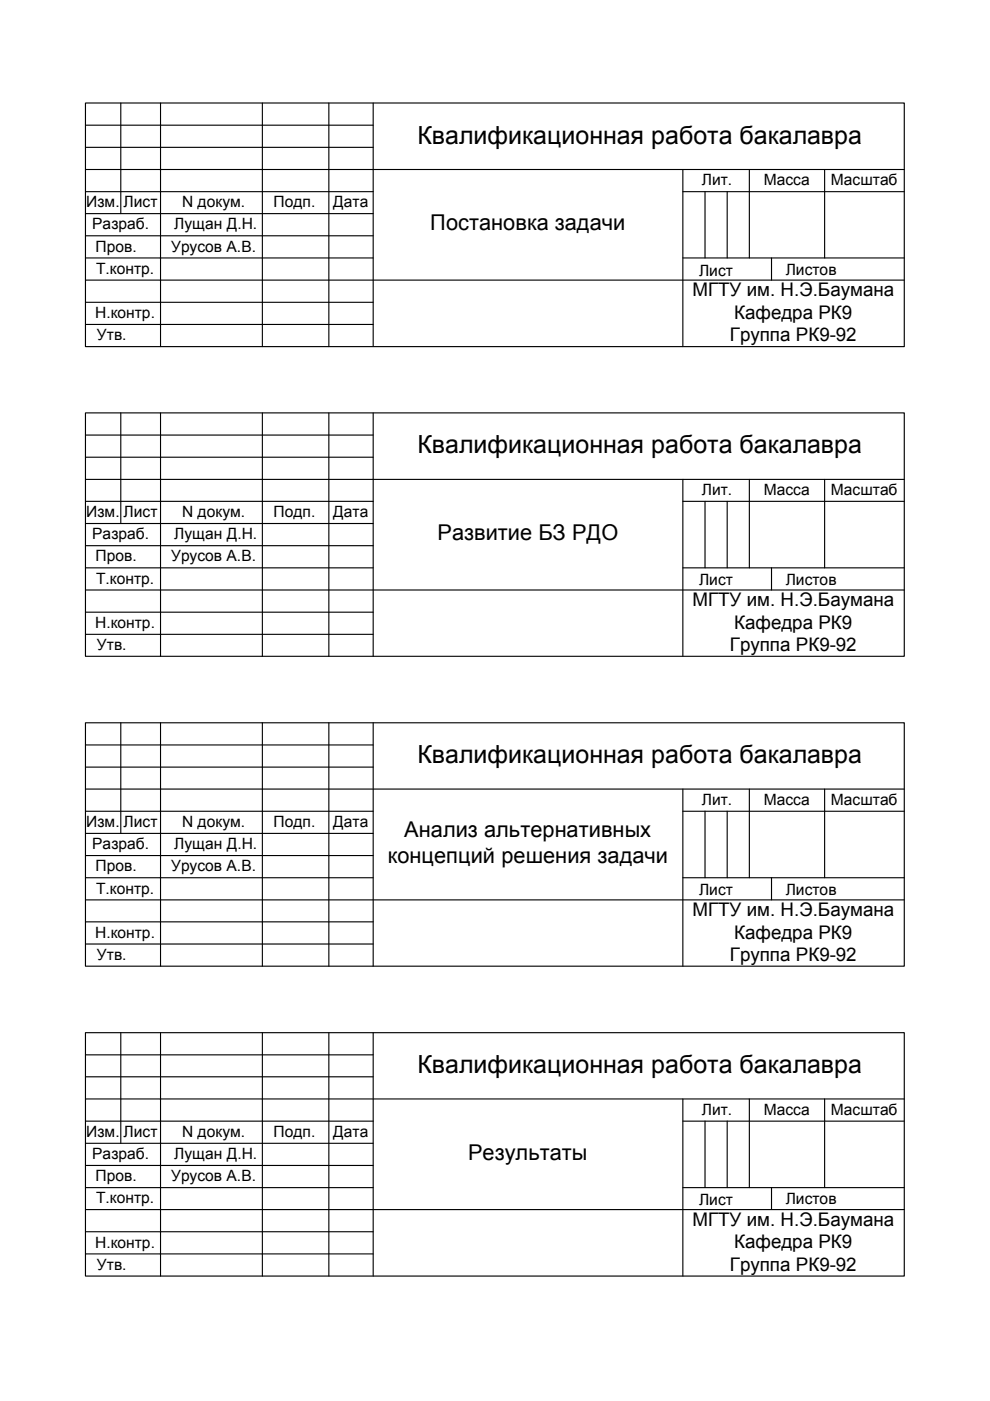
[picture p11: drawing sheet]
<svg xmlns="http://www.w3.org/2000/svg" width="210mm" height="297mm" viewBox="0 0 210 297" stroke-linecap="round" stroke-linejoin="round" font-family="sans-serif">
<defs><g id="words">
<g font-size="5.3">
<text x="88.5" y="30.5">Квалификационная работа бакалавра</text>
<text x="88.5" y="96.1">Квалификационная работа бакалавра</text>
<text x="88.5" y="161.8">Квалификационная работа бакалавра</text>
<text x="88.5" y="227.5">Квалификационная работа бакалавра</text>
</g>
<g font-size="4.6">
<text x="91.2" y="48.9">Постановка задачи</text>
<text x="92.8" y="114.6">Развитие БЗ РДО</text>
<text x="85.7" y="177.5">Анализ альтернативных</text>
<text x="82.2" y="183">концепций решения задачи</text>
<text x="99.2" y="245.9">Результаты</text>
</g>
<g font-size="4">
<text x="146.8" y="62.8">МГТУ им. Н.Э.Баумана</text>
<text x="155.7" y="67.6">Кафедра РК9</text>
<text x="154.7" y="72.4">Группа РК9-92</text>
<text x="146.8" y="128.5">МГТУ им. Н.Э.Баумана</text>
<text x="155.7" y="133.3">Кафедра РК9</text>
<text x="154.7" y="138">Группа РК9-92</text>
<text x="146.8" y="194.2">МГТУ им. Н.Э.Баумана</text>
<text x="154.7" y="203.7">Группа РК9-92</text>
<text x="155.7" y="199">Кафедра РК9</text>
<text x="146.8" y="259.9">МГТУ им. Н.Э.Баумана</text>
<text x="154.7" y="269.5">Группа РК9-92</text>
<text x="155.7" y="264.7">Кафедра РК9</text>
</g>
<g font-size="3.3">
<text x="148.8" y="39.3">Лит.</text>
<text x="162" y="39.3">Масса</text>
<text x="176.2" y="39.3">Масштаб</text>
<text x="18.3" y="44">Изм.</text>
<text x="26.2" y="44">Лист</text>
<text x="38.6" y="44">N докум.</text>
<text x="58" y="44">Подп.</text>
<text x="70.7" y="44">Дата</text>
<text x="19.6" y="48.6">Разраб.</text>
<text x="20.3" y="53.3">Пров.</text>
<text x="36.3" y="53.3">Урусов А.В.</text>
<text x="37" y="48.6">Лущан Д.Н.</text>
<text x="20.4" y="58">Т.контр.</text>
<text x="148.2" y="58.4">Лист</text>
<text x="166.6" y="58.2">Листов</text>
<text x="20.2" y="67.4">Н.контр.</text>
<text x="20.5" y="72.1">Утв.</text>
<text x="148.8" y="105">Лит.</text>
<text x="162" y="105">Масса</text>
<text x="176.2" y="105">Масштаб</text>
<text x="18.3" y="109.6">Изм.</text>
<text x="26.2" y="109.6">Лист</text>
<text x="38.6" y="109.6">N докум.</text>
<text x="58" y="109.6">Подп.</text>
<text x="70.7" y="109.6">Дата</text>
<text x="19.6" y="114.3">Разраб.</text>
<text x="20.3" y="119">Пров.</text>
<text x="36.3" y="119">Урусов А.В.</text>
<text x="37" y="114.3">Лущан Д.Н.</text>
<text x="20.4" y="123.7">Т.контр.</text>
<text x="148.2" y="124.1">Лист</text>
<text x="166.6" y="124">Листов</text>
<text x="20.2" y="133.1">Н.контр.</text>
<text x="20.5" y="137.8">Утв.</text>
<text x="148.8" y="170.6">Лит.</text>
<text x="162" y="170.6">Масса</text>
<text x="176.2" y="170.6">Масштаб</text>
<text x="18.3" y="175.3">Изм.</text>
<text x="26.2" y="175.3">Лист</text>
<text x="38.6" y="175.3">N докум.</text>
<text x="58" y="175.3">Подп.</text>
<text x="70.7" y="175.3">Дата</text>
<text x="19.6" y="180">Разраб.</text>
<text x="20.3" y="184.7">Пров.</text>
<text x="36.3" y="184.7">Урусов А.В.</text>
<text x="37" y="180">Лущан Д.Н.</text>
<text x="20.4" y="189.4">Т.контр.</text>
<text x="148.2" y="189.8">Лист</text>
<text x="166.6" y="189.7">Листов</text>
<text x="20.2" y="198.8">Н.контр.</text>
<text x="20.5" y="203.5">Утв.</text>
<text x="148.8" y="236.3">Лит.</text>
<text x="162" y="236.3">Масса</text>
<text x="176.2" y="236.3">Масштаб</text>
<text x="18.3" y="241">Изм.</text>
<text x="19.6" y="245.7">Разраб.</text>
<text x="26.2" y="241">Лист</text>
<text x="37" y="245.7">Лущан Д.Н.</text>
<text x="38.6" y="241">N докум.</text>
<text x="58" y="241">Подп.</text>
<text x="70.7" y="241">Дата</text>
<text x="20.3" y="250.4">Пров.</text>
<text x="36.3" y="250.4">Урусов А.В.</text>
<text x="20.4" y="255.1">Т.контр.</text>
<text x="148.2" y="255.5">Лист</text>
<text x="166.6" y="255.4">Листов</text>
<text x="20.2" y="264.5">Н.контр.</text>
<text x="20.5" y="269.2">Утв.</text>
</g>
</g></defs>
<g fill="none" stroke="#000" stroke-width=".24">
<path d="M18.1 21.8h173.6v51.7h-173.6zM18.1 26.5h61M18.1 31.2h61M18.1 35.9h173.6M25.6 21.8v23.5M34 21.8v51.7M55.6 21.8v51.7M69.7 21.8v51.7M79.1 21.8v51.7M144.8 35.9v37.6M158.9 35.9v18.8M174.8 35.9v18.8"/>
<path d="M18.1 40.6h61M18.1 54.7h61M18.1 59.4h173.6M18.1 50h61M18.1 45.3h61M144.8 40.6h46.9M144.8 54.7h46.9M149.5 40.6v14.1M154.2 40.6v14.1M163.6 54.7v4.7M18.1 68.8h61M18.1 64.1h61"/>
</g>
<g fill="#fff">
<path d="M80.3 22.8h110.7v12.2h-110.7z" fill-rule="evenodd"/>
<path d="M145.2 60.3h46v12.2h-46z" fill-rule="evenodd"/>
<path d="M79.6 36.7h64.7v21.5h-64.7z" fill-rule="evenodd"/>
</g>
<g fill="none" stroke="#000" stroke-width=".24">
<path d="M18.1 87.5h173.6v51.6h-173.6zM18.1 92.2h61M18.1 96.9h61M25.6 87.5v23.5M34 87.5v51.6M55.6 87.5v51.6M69.7 87.5v51.6M79.1 87.5v51.6M18.1 106.3h61M18.1 101.6h173.6M18.1 115.7h61M18.1 111h61"/>
<path d="M144.8 106.3h46.9M144.8 101.6v37.5M149.5 106.3v14.1M154.2 106.3v14.1M158.9 101.6v18.8M174.8 101.6v18.8M18.1 120.4h61M18.1 134.5h61M18.1 129.8h61M18.1 125.1h173.6M144.8 120.4h46.9M163.6 120.4v4.7"/>
</g>
<g fill="#fff">
<path d="M80.3 88.5h110.7v12.2h-110.7z" fill-rule="evenodd"/>
<path d="M145.2 126h46v12.2h-46z" fill-rule="evenodd"/>
<path d="M79.6 102.4h64.7v21.6h-64.7z" fill-rule="evenodd"/>
</g>
<g fill="none" stroke="#000" stroke-width=".24">
<path d="M18.1 153.2h173.6v51.7h-173.6zM18.1 157.9h61M25.6 153.2v23.5M34 153.2v51.7M55.6 153.2v51.7M69.7 153.2v51.7M79.1 153.2v51.7M18.1 172h61M18.1 162.6h61M18.1 167.3h173.6M18.1 176.7h61M144.8 172h46.9"/>
<path d="M144.8 167.3v37.6M149.5 172v14.1M154.2 172v14.1M158.9 167.3v18.8M174.8 167.3v18.8M18.1 186.1h61M18.1 195.5h61M18.1 190.8h173.6M18.1 181.4h61M144.8 186.1h46.9M163.6 186.1v4.7M18.1 200.2h61"/>
</g>
<g fill="#fff">
<path d="M80.3 154.2h110.7v12.2h-110.7z" fill-rule="evenodd"/>
<path d="M145.2 191.7h46v12.2h-46z" fill-rule="evenodd"/>
<path d="M79.6 168.1h64.7v21.6h-64.7z" fill-rule="evenodd"/>
</g>
<g fill="none" stroke="#000" stroke-width=".24">
<path d="M18.1 218.9h173.6v51.7h-173.6zM25.6 218.9v23.5M34 218.9v51.7M55.6 218.9v51.7M69.7 218.9v51.7M79.1 218.9v51.7M18.1 237.7h61M18.1 223.6h61M18.1 228.3h61M18.1 233h173.6M144.8 237.7h46.9M144.8 233v37.6"/>
<path d="M149.5 237.7v14.1M154.2 237.7v14.1M158.9 233v18.8M174.8 233v18.8M18.1 251.8h61M18.1 256.5h173.6M18.1 247.1h61M18.1 242.4h61M144.8 251.8h46.9M163.6 251.8v4.7M18.1 265.9h61M18.1 261.2h61"/>
</g>
<g fill="#fff">
<path d="M80.3 219.9h110.7v12.2h-110.7z" fill-rule="evenodd"/>
<path d="M145.2 257.4h46v12.2h-46z" fill-rule="evenodd"/>
<path d="M79.6 233.8h64.7v21.6h-64.7z" fill-rule="evenodd"/>
</g>
<use href="#words"/>
</svg>
